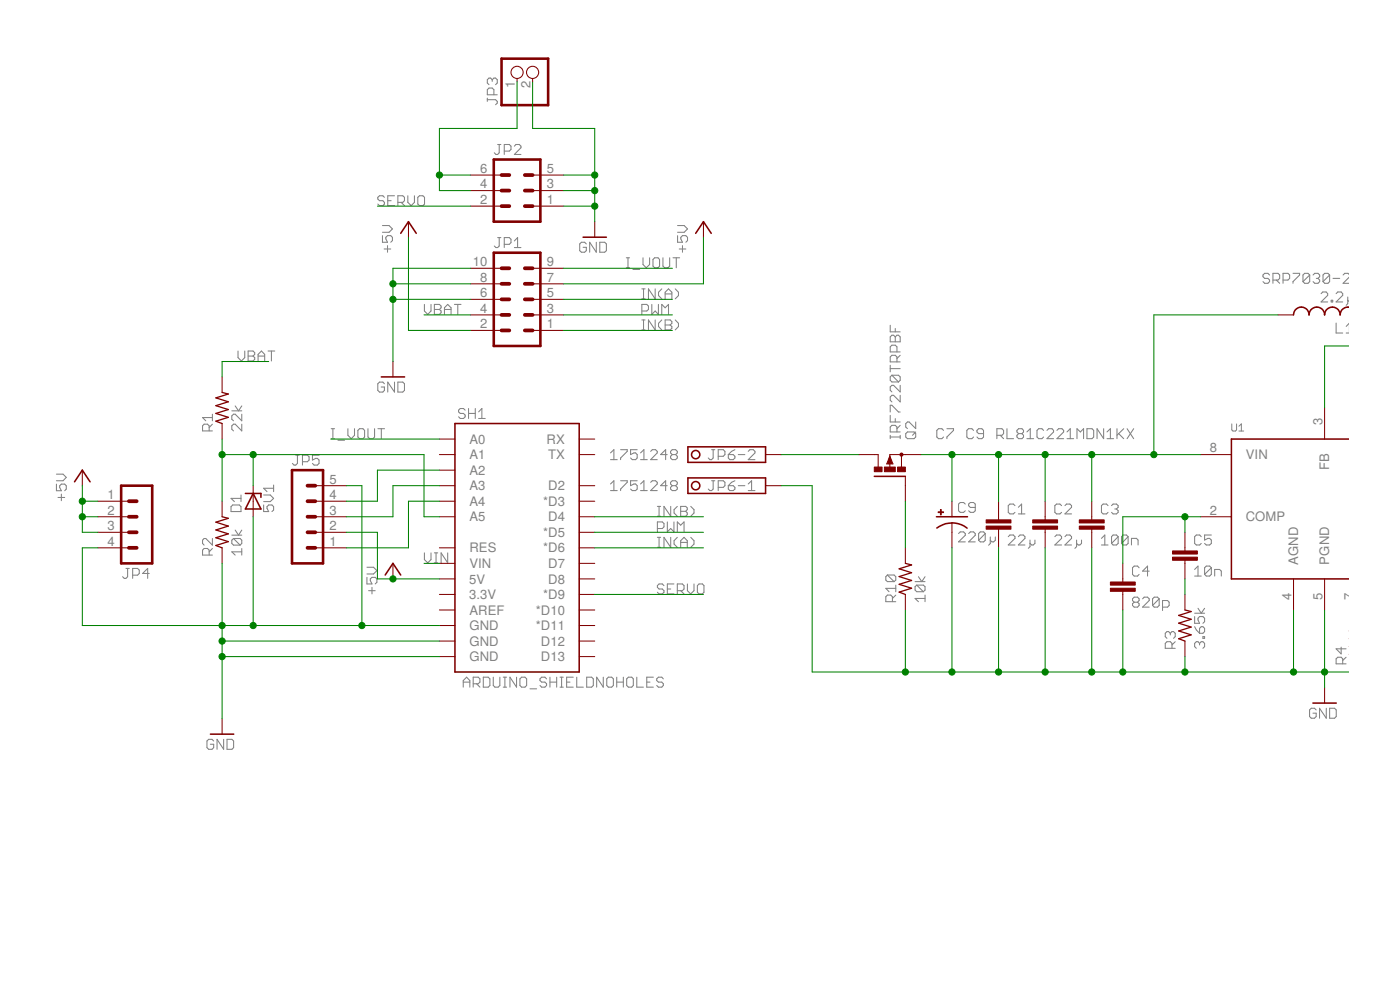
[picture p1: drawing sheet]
<svg xmlns="http://www.w3.org/2000/svg" width="229mm" height="163mm" viewBox="0 0 229 163" stroke-linecap="round" stroke-linejoin="round" font-family="sans-serif">
<defs><g id="words">
<g font-size="2.1" fill="#808080">
<text x="84.2" y="14.4" transform="rotate(-90 84.2 14.4)">1</text>
<text x="86.8" y="14.4" transform="rotate(-90 86.8 14.4)">2</text>
<text x="78.5" y="28.3">6</text>
<text x="89.4" y="28.3">5</text>
<text x="78.5" y="33.3">2</text>
<text x="78.5" y="30.8">4</text>
<text x="89.4" y="33.3">1</text>
<text x="89.4" y="30.8">3</text>
<text x="77.3" y="43.5">10</text>
<text x="78.5" y="46">8</text>
<text x="89.4" y="46">7</text>
<text x="89.4" y="43.5">9</text>
<text x="78.5" y="53.7">2</text>
<text x="78.5" y="51.1">4</text>
<text x="78.5" y="48.6">6</text>
<text x="89.4" y="53.7">1</text>
<text x="89.4" y="51.1">3</text>
<text x="89.4" y="48.6">5</text>
<text x="216.3" y="69.4" transform="rotate(-90 216.3 69.4)">3</text>
<text x="76.8" y="72.5">A0</text>
<text x="76.8" y="75.1">A1</text>
<text x="76.8" y="77.6">A2</text>
<text x="89.4" y="72.5">RX</text>
<text x="89.6" y="75.1">TX</text>
<text x="197.9" y="74">8</text>
<text x="203.7" y="75.1">VIN</text>
<text x="217.4" y="76.9" transform="rotate(-90 217.4 76.9)">FB</text>
<text x="17.6" y="81.6">1</text>
<text x="53.9" y="81.6">4</text>
<text x="53.9" y="79">5</text>
<text x="76.8" y="80.2">A3</text>
<text x="76.8" y="82.7">A4</text>
<text x="88.8" y="82.7">*D3</text>
<text x="89.7" y="80.2">D2</text>
<text x="17.6" y="84.1">2</text>
<text x="17.6" y="86.7">3</text>
<text x="17.6" y="89.2">4</text>
<text x="53.9" y="89.2">1</text>
<text x="53.9" y="86.7">2</text>
<text x="53.9" y="84.1">3</text>
<text x="76.8" y="85.2">A5</text>
<text x="88.8" y="87.8">*D5</text>
<text x="89.7" y="85.2">D4</text>
<text x="197.9" y="84.1">2</text>
<text x="203.7" y="85.2">COMP</text>
<text x="76.7" y="95.4">5V</text>
<text x="76.8" y="92.9">VIN</text>
<text x="76.8" y="90.3">RES</text>
<text x="88.8" y="90.3">*D6</text>
<text x="89.7" y="92.9">D7</text>
<text x="89.7" y="95.4">D8</text>
<text x="212.3" y="92.3" transform="rotate(-90 212.3 92.3)">AGND</text>
<text x="217.4" y="92.3" transform="rotate(-90 217.4 92.3)">PGND</text>
<text x="76.7" y="97.9">3.3V</text>
<text x="76.8" y="100.5">AREF</text>
<text x="87.6" y="100.5">*D10</text>
<text x="88.8" y="97.9">*D9</text>
<text x="211.2" y="98.2" transform="rotate(-90 211.2 98.2)">4</text>
<text x="216.3" y="98.2" transform="rotate(-90 216.3 98.2)">5</text>
<text x="221.4" y="98.2" transform="rotate(-90 221.4 98.2)">7</text>
<text x="76.8" y="103">GND</text>
<text x="76.8" y="105.5">GND</text>
<text x="87.6" y="103">*D11</text>
<text x="88.5" y="105.5">D12</text>
<text x="76.8" y="108.1">GND</text>
<text x="88.5" y="108.1">D13</text>
</g>
</g></defs>
<g fill="none" stroke="#808080" stroke-width=".17">
<path d="M79.7 16.3h1.3l.3 .3v.2l-.3 .3M79.7 16v.6M80.5 13l.3-.2h.2l.3 .2v.6l-.3 .2M80.5 13l-.3-.2h-.2l-.3 .2v.6l.3 .2M80.5 13v.3M80.8 15.5v-.8l-.3-.3h-.5l-.3 .3v.8h1.6M62.5 38.5v1.1h.9l-.3-.5v-.3l.3-.3h.5l.3 .3v.5l-.3 .3M62.5 36.9h1.1l.6 .5-.6 .6h-1.1M62.9 32.3l-.3-.3h-.5l-.3 .3v.2l.3 .3h.5l.3 .3v.3l-.3 .2h-.5l-.3-.2M63.4 32.8h.6M64.5 32h-1.1v1.6h1.1M65.1 33.1h.8l.2-.3v-.5l-.2-.3h-.8v1.6"/>
<path d="M65.6 33.1l.5 .5M66.7 32v1.1l.5 .5 .6-.5v-1.1M68.3 32.3l.3-.3h.6l.2 .3v1.1l-.2 .2h-.6l-.3-.2zM81.4 38.8h.5M81.4 23.6h.5M81.6 38.8v1.4l-.2 .3h-.3l-.3-.3M81.6 23.6v1.4l-.2 .3h-.3l-.3-.3M82.5 39.9h.8l.3-.2v-.6l-.3-.3h-.8v1.7M82.5 24.7h.8l.3-.3v-.5l-.3-.3h-.8v1.7M84.1 39.4l.5-.6v1.7M84.1 23.9l.3-.3h.5l.3 .3v.3l-1.1 1.1h1.1M95.9 39.9l-.3-.3h-.5l-.3 .3v1.1l.3 .2h.5l.3-.2v-.6h-.5"/>
<path d="M97.5 39.6v1.6l-1.1-1.6v1.6M98.1 39.6h.8l.3 .3v1.1l-.3 .2h-.8zM110.8 38.5v1.1h.8l-.3-.5v-.3l.3-.3h.6l.2 .3v.5l-.2 .3M110.8 36.9h1.1l.5 .5-.5 .6h-1.1M38.9 57.4v1.1l.6 .5 .5-.5v-1.1M40.6 57.4h.8l.3 .3v.2l-.3 .3 .3 .3v.2l-.3 .3h-.8zM40.6 58.2h.8M42.2 58.2h1.1M42.2 59v-1.1l.6-.5 .5 .5v1.1M43.8 57.4h1.1M44.4 57.4v1.6M62.8 40.7h1.1"/>
<path d="M63.4 40.2v1M69.4 49.8v1l.6 .6 .5-.6v-1M71 49.8h.9l.2 .2v.3l-.2 .3 .2 .2v.3l-.2 .3h-.9zM71 50.6h.9M72.7 50.6h1.1M72.7 51.4v-1.1l.5-.5 .6 .5v1.1M74.3 49.8h1.1M74.9 49.8v1.6M84.1 40.5h1.1M102.4 43.8h.6M102.4 42.1h.6M102.7 42.1v1.7"/>
<path d="M103.5 44h1.1M105 50.8h.8l.2-.2v-.6l-.2-.2h-.8v1.6M105 53.9h.5M105 52.3h.5M105 48.9h.5M105 47.2h.5M105.2 42.1v1.1l.5 .6 .5-.6v-1.1M105.2 47.2v1.7M105.2 52.3v1.6M106.6 49.8v1.6l.5-.6 .6 .6v-1.6M106.8 42.4l.3-.3h.5l.3 .3v1.1l-.3 .3h-.5l-.3-.3zM107.1 47.2v1.7l-1.1-1.7v1.7"/>
<path d="M107.1 52.3v1.6l-1.1-1.6v1.6M108.2 52.3l-.5 .6v.5l.5 .5M108.2 47.2l-.5 .6v.5l.5 .6M108.2 51.4v-1.6l.6 .5 .5-.5v1.6M108.4 42.1v1.4l.3 .3h.5l.3-.3v-1.4M108.8 52.3h.8l.3 .3v.3l-.3 .2 .3 .3v.3l-.3 .2h-.8zM108.8 48.9v-1.1l.5-.6 .6 .6v1.1M108.8 53.1h.8M108.8 48h1.1M110.1 42.1h1M110.4 52.3l.6 .6v.5l-.6 .5M110.4 47.2l.6 .6v.5l-.6 .6"/>
<path d="M110.6 42.1v1.7M111.1 40.7h1.1M111.6 40.2v1M145.6 55.1l.3-.3h.2l.3 .3 .3-.3h.2l.3 .3v.8h-1.6zM145.6 53.2v1.1h1.6M145.6 59.7v1.1M146.4 53.7v.6M146.4 55.1v.8M146.7 57.5v-.8l-.3-.3h-.5l-.3 .3v.8h1.6M146.7 59.2v-.8l-.3-.3h-.5l-.3 .3v.8h1.6M147.2 58.1l-.5 .5M207.6 45l-.3-.3h-.5l-.3 .3v.2l.3 .3h.5l.3 .3v.2l-.3 .3h-.5l-.3-.3"/>
<path d="M208.2 45.8h.8l.3-.3v-.5l-.3-.3h-.8v1.6M208.7 45.8l.6 .5M209.8 45.8h.8l.3-.3v-.5l-.3-.3h-.8v1.6M211.5 44.7h1v.3l-1 1v.3M214.2 45l-.3-.3h-.5l-.3 .3v1M214.2 45v1l-.3 .3h-.5l-.3-.3M214.2 45l-1.1 1M214.7 45l.3-.3h.5l.3 .3v.2l-.3 .3M215.3 45.5h.2M215.5 45.5l.3 .3v.2l-.3 .3h-.5l-.3-.3M216 48l.3-.3h.6l.2 .3v.3l-1.1 1.1h1.1M217.4 45l-.2-.3h-.6l-.2 .3v1"/>
<path d="M217.4 45v1l-.2 .3h-.6l-.2-.3M217.4 45l-1 1M217.7 49.1h.3v.3h-.3zM218 45.5h1.1M218.5 48l.3-.3h.5l.3 .3v.3l-1.1 1.1h1.1M218.5 52.8v1.6h1.1M220.2 54.4h.3M220.4 48.6v1l-.2 .3M220.4 49.1l.1 .1M220.5 44.7h-.6l-.3 .3M220.5 45.5l-.9 .8h.9M220.5 53l-.3 .4"/>
<path d="M9.2 79.1v1.1h.8l-.2-.5v-.3l.2-.3h.6l.2 .3v.5l-.2 .3M9.2 77.5h1.1l.5 .5-.5 .6h-1.1M34.2 70.4v-.8l-.3-.3h-.5l-.3 .3v.8h1.6M34.7 69.3l-.5 .6M34.7 68.3h-1.6l.6 .5M34.7 67.7v1.1M37.9 67.2h1.6M38.5 66.4l.5 .8 .5-.8M39.5 67.7v1.1l-1-1.1h-.3l-.3 .3v.5l.3 .3M39.5 69.3v1.1l-1-1.1h-.3l-.3 .3v.6l.3 .2M44.7 79.3v1.1M44.7 79.8h-1.6l.6 .6"/>
<path d="M48.4 74.4h.5M48.6 74.4v1.4l-.2 .2h-.3l-.3-.2M49.5 75.5h.8l.2-.3v-.5l-.2-.3h-.8v1.6M52.2 74.4h-1.1v.8l.5-.3h.3l.3 .3v.6l-.3 .2h-.5l-.3-.2M54.2 70.1h.5M54.2 71.7h.5M54.4 70.1v1.6M55.3 72h1M56.9 70.1v1.1l.5 .5 .6-.5v-1.1M58.8 70.1h.6l.2 .3v1l-.2 .3h-.6l-.3-.3v-1zM60.2 70.1v1.3l.3 .3h.5l.3-.3v-1.3M61.8 70.1h1.1"/>
<path d="M62.4 70.1v1.6M62.9 62.7l-.3-.2h-.5l-.3 .2v1.1l.3 .3h.5l.3-.3v-.5h-.6M64.5 62.5v1.6l-1.1-1.6v1.6M65.1 62.5h.8l.2 .2v1.1l-.2 .3h-.8zM76.1 67.1l-.3-.3h-.5l-.3 .3v.2l.3 .3h.5l.3 .3v.2l-.3 .3h-.5l-.3-.3M76.6 67.6h1.1M76.6 66.8v1.6M77.7 66.8v1.6M78.3 68.4h1.1M78.3 67.3l.5-.5v1.6M99.8 79.1l.6-.5v1.6M99.8 74l.6-.5v1.6"/>
<path d="M99.8 75.1h1.1M101.5 78.6h1.1v.2l-1.1 1.1v.3M101.5 73.5h1.1v.3l-1.1 1.1v.2M104.2 78.6h-1.1v.8l.6-.3h.2l.3 .3v.5l-.3 .3h-.5l-.3-.3M104.2 73.5h-1.1v.8l.6-.3h.2l.3 .3v.6l-.3 .2h-.5l-.3-.2M104.8 79.1l.5-.5v1.6M104.8 74l.5-.5v1.6M104.8 75.1h1.1M106.4 78.8l.3-.2h.5l.3 .2v.3l-1.1 1.1h1.1M106.4 73.8l.3-.3h.5l.3 .3v.2l-1.1 1.1h1.1M109.1 74.3h-1.1l.9-.8v1.6M109.1 79.4h-1.1l.9-.8v1.6"/>
<path d="M109.9 79.4l-.2 .3v.2l.2 .3h.6l.3-.3v-.2l-.3-.3M109.9 79.4l-.2-.3v-.3l.2-.2h.6l.3 .2v.3l-.3 .3M109.9 79.4h.6M109.9 74.3l-.2-.3v-.2l.2-.3h.6l.3 .3v.2l-.3 .3M109.9 74.3l-.2 .3v.3l.2 .2h.6l.3-.2v-.3l-.3-.3M109.9 74.3h.6M116.4 78.6h.5M116.4 73.5h.5M116.6 78.6v1.3l-.2 .3h-.3l-.3-.3M116.6 73.5v1.4l-.2 .2h-.3l-.3-.2M117.5 79.7h.8l.3-.3v-.6l-.3-.2h-.8v1.6M117.5 74.6h.8l.3-.3v-.5l-.3-.3h-.8v1.6"/>
<path d="M119.1 79.4h.8l.3 .3v.2l-.3 .3h-.5l-.3-.3zM119.1 74.3h.8l.3 .3v.3l-.3 .2h-.5l-.3-.2zM120.2 78.6l-.6 .2-.5 .6M120.2 73.5l-.6 .3-.5 .5M120.7 79.4h1.1M120.7 74.3h1.1M122.4 73.8l.2-.3h.6l.3 .3v.2l-1.1 1.1h1.1M122.4 79.1l.5-.5v1.6M145.6 71.4h1.6M145.6 67.4v-1.1h.3l1 1.1h.3M145.6 67.9v1.1h1.6M145.6 71.2v.5"/>
<path d="M145.6 60.3h1.6M145.9 61.3h1l.3 .3v.6l-.3 .2M145.9 61.3l-.3 .3v.6l.3 .2h1M145.9 61.3l1 1.1M146.4 68.4v.6M146.7 70.6v-.8l-.3-.3h-.5l-.3 .3v.8h1.6M147.2 63v1.1l-1.1-1.1h-.2l-.3 .2v.6l.3 .3M147.2 64.6v1.1l-1.1-1.1h-.2l-.3 .3v.5l.3 .3M147.2 71.2v.5M147.2 69.5l-.5 .6M148.1 70.9l.3-.3h1.1l.3 .3v.5l-.3 .3h-1.1l-.3-.3zM149.8 69v1.1l-1.1-1.1h-.3l-.3 .3v.5l.3 .3"/>
<path d="M149.8 70.6l-.6 .6M154.3 70.4l-.3-.3h-.5l-.3 .3v1l.3 .3h.5l.3-.3M154.9 70.1h1v.3l-1 1v.3M159.2 70.4l-.3-.3h-.5l-.3 .3v1l.3 .3h.5l.3-.3M160.8 70.9h-.8l-.2-.3v-.2l.2-.3h.6l.2 .3v1l-.2 .3h-.6l-.2-.3M163 71.2h.9l.2-.3v-.5l-.2-.3h-.9v1.6M163.6 71.2l.5 .5M164.7 70.1v1.6h1.1M166.6 70.9l-.3-.3v-.2l.3-.3h.5l.3 .3v.2l-.3 .3M166.6 70.9l-.3 .3v.2l.3 .3h.5l.3-.3v-.2l-.3-.3M166.6 70.9h.5M167.9 71.7h1.1"/>
<path d="M167.9 70.6l.6-.5v1.6M170.7 70.4l-.3-.3h-.5l-.3 .3v1l.3 .3h.5l.3-.3M171.2 70.4l.3-.3h.5l.3 .3v.2l-1.1 1.1h1.1M172.8 70.4l.3-.3h.6l.2 .3v.2l-1.1 1.1h1.1M174.5 71.7h1.1M174.5 70.6l.5-.5v1.6M176.1 71.7v-1.6l.6 .5 .5-.5v1.6M177.8 70.1h.8l.3 .3v1l-.3 .3h-.8zM180.5 70.1v1.6l-1.1-1.6v1.6M181 71.7h1.1M181 70.6l.6-.5v1.6M182.7 70.1v1.6"/>
<path d="M182.9 70.9l.9 .8M183.8 70.1l-1.1 1.1M184.3 70.1l1.1 1.6M185.4 70.1l-1.1 1.6M9.5 81.3h1.1M10 80.8v1.1M20.6 92.9h.5M20.9 92.9v1.4l-.3 .3h-.3l-.3-.3M21.7 94h.8l.3-.3v-.5l-.3-.3h-.8v1.7M24.4 93.7h-1.1l.9-.8v1.7M34.2 90.7v-.8l-.3-.2h-.5l-.3 .2v.8h1.6M34.7 88v1.1l-1-1.1h-.3l-.3 .3v.5l.3 .3"/>
<path d="M34.7 89.7l-.5 .5M37.8 82.8l.3-.3h1l.3 .3v.8h-1.6zM37.9 87.5h1.6M38.2 88h1.1l.2 .3v.5l-.2 .3M38.2 88l-.3 .3v.5l.3 .3h1.1M38.2 88l1.1 1.1M38.5 86.7l.5 .8 .5-.8M39.4 80.9v1.1M39.4 81.5h-1.6l.5 .5M39.5 89.7v1M39.5 90.2h-1.6l.6 .5M43.1 82.5v1.1h.8l-.2-.5v-.3l.2-.3h.6l.2 .3v.6l-.2 .2"/>
<path d="M43.1 80.9h1.1l.5 .6-.5 .5h-1.1M60 94.4v1.1h.8l-.2-.6v-.3l.2-.2h.6l.2 .2v.6l-.2 .3M60 92.7h1.1l.5 .6-.5 .5h-1.1M60.3 96.6h1.1M60.8 96v1.1M69.4 90.4v1.1l.6 .5 .5-.5v-1.1M71 92h.6M71 90.4h.6M71.3 90.4v1.6M73.2 90.4v1.6l-1.1-1.6v1.6M99.8 80.2h1.1M104.8 80.2h1.1"/>
<path d="M107.5 86.4h.8l.3-.3v-.5l-.3-.3h-.8v1.6M107.5 84.4h.5M107.5 82.8h.5M107.5 89.5h.5M107.5 87.8h.5M107.8 82.8v1.6M107.8 87.8v1.7M108.6 95.7l-.3-.2h-.5l-.3 .2v.3l.3 .3h.5l.3 .3v.2l-.3 .3h-.5l-.3-.3M109.1 85.3v1.6l.6-.5 .5 .5v-1.6M109.1 96.3h.6M109.7 82.8v1.6l-1.1-1.6v1.6M109.7 87.8v1.7l-1.1-1.7v1.7"/>
<path d="M110.2 95.5h-1.1v1.6h1.1M110.8 96.6h.8l.3-.3v-.6l-.3-.2h-.8v1.6M110.8 86.9v-1.6l.5 .6 .6-.6v1.6M110.8 82.8l-.6 .5v.6l.6 .5M110.8 87.8l-.6 .6v.5l.6 .6M111.3 82.8h.8l.3 .2v.3l-.3 .3 .3 .3v.2l-.3 .3h-.8zM111.3 89.5v-1.1l.6-.6 .5 .6v1.1M111.3 83.6h.8M111.3 88.7h1.1M111.3 96.6l.6 .5M112.4 95.5v1.1l.5 .5 .6-.5v-1.1M113 82.8l.5 .5v.6l-.5 .5"/>
<path d="M113 87.8l.5 .6v.5l-.5 .6M114.3 95.5h.6l.2 .2v1.1l-.2 .3h-.6l-.3-.3v-1.1zM122.4 80.2h1.1M145.1 94l-.2 .3v.5l.2 .3h1.1M145.1 94h1.1l.3 .3v.5l-.3 .3M145.1 94l1.1 1.1M145.9 98.4v-.8l-.2-.3h-.6l-.2 .3v.8h1.6M146.5 97.3l-.6 .5M146.5 96.2h-1.6l.5 .5M146.5 95.7v1M149.6 95.1h1.7M149.9 95.7h1.1l.3 .2v.6l-.3 .2"/>
<path d="M149.9 95.7l-.3 .2v.6l.3 .2h1.1M149.9 95.7l1.1 1M150.2 94.3l.5 .8 .6-.8M151.3 97.8h-1.7l.6 .6M151.3 97.3v1.1M156.8 87.2l.2-.2h.6l.3 .2v.3l-1.1 1.1h1.1M157.9 82.4l-.3-.3h-.6l-.2 .3v1.1l.2 .3h.6l.3-.3M158.4 87.2l.3-.2h.5l.3 .2v.3l-1.1 1.1h1.1M159.5 83h-.8l-.3-.3v-.3l.3-.3h.5l.3 .3v1.1l-.3 .3h-.5l-.3-.3M161.1 87.2l-.2-.2h-.6l-.3 .2v1.1M161.1 87.2v1.1l-.2 .3h-.6l-.3-.3M161.1 87.2l-1.1 1.1"/>
<path d="M161.9 87.8v1.1l-.2 .2M162.8 87.8v.5l-.3 .3h-.3l-.3-.3M164.9 87.7l.3-.2h.5l.3 .2v.3l-1.1 1.1h1.1M166 82.7l-.3-.3h-.5l-.3 .3v1.1l.3 .2h.5l.3-.2M166.5 87.7l.3-.2h.5l.3 .2v.3l-1.1 1.1h1.1M166.5 82.9l.6-.5v1.6M166.5 84h1.1M168.4 88.3v1.1l-.2 .2M169.2 88.3v.5l-.2 .3h-.3l-.3-.3M172.5 87.7l.3-.2h.5l.3 .2v.3l-1.1 1.1h1.1M173.6 82.7l-.3-.3h-.5l-.3 .3v1.1l.3 .2h.5l.3-.2M174.2 87.7l.2-.2h.6l.2 .2v.3l-1 1.1h1"/>
<path d="M174.2 82.7l.2-.3h.6l.2 .3v.2l-1 1.1h1M176.1 88.3v1.1l-.3 .2M176.9 88.3v.5l-.3 .3h-.3l-.2-.3M180.1 89.1h1.1M180.1 88l.6-.5v1.6M181.2 82.7l-.2-.3h-.6l-.3 .3v1.1l.3 .2h.6l.2-.2M181.8 82.7l.2-.3h.6l.3 .3v.2l-.3 .3M182.3 83.2h.3M182.6 83.2l.3 .3v.3l-.3 .2h-.6l-.2-.2M182.9 87.7v1.1l-.3 .3h-.6l-.2-.3M182.9 87.7l-.3-.2h-.6l-.2 .2v1.1M182.9 87.7l-1.1 1.1"/>
<path d="M184.5 87.7v1.1l-.3 .3h-.5l-.3-.3M184.5 87.7l-.3-.2h-.5l-.3 .2v1.1M184.5 87.7l-1.1 1.1M185 89.1v-1.1h.9l.2 .3v.8M185.5 98.4l-.3-.2v-.3l.3-.3h.5l.3 .3v.3l-.3 .2M185.5 98.4l-.3 .3v.3l.3 .3h.5l.3-.3v-.3l-.3-.3M185.5 98.4h.5M186.3 92.8l-.3-.3h-.5l-.3 .3v1.1l.3 .3h.5l.3-.3M186.9 97.9l.2-.3h.6l.2 .3v.3l-1 1.1h1M187.9 93.4h-1l.8-.9v1.7M189.6 97.9l-.3-.3h-.5l-.3 .3v1.1M189.6 97.9v1.1l-.3 .3h-.5l-.3-.3"/>
<path d="M189.6 97.9l-1.1 1.1M190.1 99.3h.8l.3-.3v-.6l-.3-.2h-.8v1.6M195.4 93.1l.5-.6v1.7M195.4 94.2h1M195.9 99.4l.5 .8 .6-.8M196.4 87.7l-.2-.2h-.6l-.2 .2v1.1l.2 .3h.6l.2-.3M198.1 87.5h-1.1v.8l.5-.3h.3l.3 .3v.5l-.3 .3h-.5l-.3-.3M198.1 92.8v1.1l-.3 .3h-.5l-.3-.3M198.1 92.8l-.3-.3h-.5l-.3 .3v1.1M198.1 92.8l-1.1 1.1M198.6 94.2v-1.1h.9l.2 .3v.8M75.8 112.3v-1l.5-.6 .5 .6v1"/>
<path d="M75.8 111.5h1M77.4 111.8h.8l.3-.3v-.5l-.3-.3h-.8v1.6M77.9 111.8l.6 .5M79 110.7h.8l.3 .3v1.1l-.3 .2h-.8zM80.7 110.7v1.4l.2 .2h.6l.2-.2v-1.4M82.3 110.7h.5M82.3 112.3h.5M82.6 110.7v1.6M84.5 110.7v1.6l-1.1-1.6v1.6M85.3 110.7h.6l.2 .3v1.1l-.2 .2h-.6l-.3-.2v-1.1zM86.7 112.6h1.1M89.4 111l-.3-.3h-.5l-.3 .3v.3l.3 .2h.5l.3 .3v.3l-.3 .2h-.5l-.3-.2"/>
<path d="M89.9 111.5h1.1M89.9 110.7v1.6M91 110.7v1.6M91.6 110.7h.5M91.6 112.3h.5M91.8 110.7v1.6M92.7 111.5h.5M93.7 110.7h-1v1.6h1M94.3 110.7v1.6h1.1M95.9 110.7h.9l.2 .3v1.1l-.2 .2h-.9zM98.7 110.7v1.6l-1.1-1.6v1.6M99.5 110.7h.5l.3 .3v1.1l-.3 .2h-.5l-.3-.2v-1.1z"/>
<path d="M100.9 111.5h1M100.9 110.7v1.6M101.9 110.7v1.6M102.8 110.7h.5l.3 .3v1.1l-.3 .2h-.5l-.3-.2v-1.1zM104.1 110.7v1.6h1.1M105.8 111.5h.5M106.8 110.7h-1v1.6h1M108.5 111l-.3-.3h-.5l-.3 .3v.3l.3 .2h.5l.3 .3v.3l-.3 .2h-.5l-.3-.2M191.4 103.5l-.3-.2h-.3l-.2 .2v.6l.2 .3M191.4 103.5l.3-.2h.2l.3 .2v.6l-.3 .3M191.4 103.5v.3M191.7 106v-.8l-.3-.3h-.6l-.2 .3v.8h1.6"/>
<path d="M192.2 104.9l-.5 .5M195.4 100.8v1.1h.8l-.3-.6v-.2l.3-.3h.5l.3 .3v.5l-.3 .3M195.4 102.4l.2 .6 .6 .5M195.4 100.2h1.6M196.2 102.7l.2-.3h.3l.3 .3v.6l-.3 .2h-.5zM196.2 105.2l.2-.3h.3l.3 .3v.5l-.3 .3M196.2 105.2l-.3-.3h-.3l-.2 .3v.5l.2 .3M196.2 105.2v.2M196.7 104.1h.3v.3h-.3zM215.2 116.1l-.2-.3h-.6l-.2 .3v1l.2 .3h.6l.2-.3v-.5h-.5M216.9 115.8v1.6l-1.1-1.6v1.6M217.4 115.8h.8l.3 .3v1l-.3 .3h-.8z"/>
<path d="M219.3 105.8v1.1l-.8-.8h1.6M219.6 108.5v-.8l-.3-.3h-.5l-.3 .3v.8h1.6M220.1 107.4l-.5 .6M34.9 121.1l-.2-.2h-.6l-.3 .2v1.1l.3 .3h.6l.2-.3v-.5h-.5M36.6 120.9v1.6l-1.1-1.6v1.6M37.1 120.9h.8l.3 .2v1.1l-.3 .3h-.8z"/>
</g>
<path d="M201.4 69.3v1l.2 .2h.4l.2-.2v-1M202.6 70.5h.8M202.6 69.7l.4-.4v1.2" fill="none" stroke="#808080" stroke-width=".16"/>
<g fill="none" stroke="#800000" stroke-width=".25">
<path d="M65.5 38.1l1.3-1.9 1.3 1.9M95.4 38.8h3.8M113.8 38.1l1.2-1.9 1.3 1.9M220.5 50.2a1.27 1.27 0 0 0-1.3 1.3 1.27 1.27 0 0 0-1.3-1.3 1.27 1.27 0 0 0-1.3 1.3 1.27 1.27 0 0 0-1.3-1.3 1.27 1.27 0 0 0-1.2 1.3 1.27 1.27 0 0 0-1.3-1.3 1.27 1.27 0 0 0-1.3 1.3M12.2 78.8l1.3-1.9 1.2 1.9M62.4 61.6h3.8M74.4 69.2h20.3v40.7h-20.3zM112.5 78.1h12.7v2.6h-12.7zM112.5 73h12.7v2.6h-12.7zM143 77.9h5.1M220.5 71.8h-19.1v22.8h19.1M40.1 80.7h2.6v.6"/>
<path d="M41.4 80.7l1.3 2.5h-2.6zM63 94l1.3-1.9 1.2 1.9M153.1 84.5h5.1M153.2 86.3a4 4 0 0 1 5 0M214.7 114.9h3.8M34.4 120h3.8"/>
<circle cx="113.8" cy="79.4" r=".68"/>
<circle cx="113.8" cy="74.3" r=".68"/>
</g>
<g fill="none" stroke="#800000" stroke-width=".17">
<path d="M84.6 12.8v.6M87.1 12.8v.6M66.8 36.2v2.6M76.9 33.7h5.1M76.9 31.2h5.1M76.9 28.6h5.1M87.1 33.7h5.1M87.1 31.2h5.1M87.1 28.6h5.1M97.3 36.2v2.6M115 36.2v2.6M64.3 59.1v2.5"/>
<path d="M76.9 54h5.1M76.9 51.5h5.1M76.9 48.9h5.1M76.9 46.4h5.1M76.9 43.9h5.1M87.1 54h5.1M87.1 51.5h5.1M87.1 48.9h5.1M87.1 46.4h5.1M87.1 43.9h5.1M209 51.5h2.5M13.5 76.9v2.5"/>
<path d="M36.3 61.6v2.6M36.3 69.2v2.6M41.4 79.4v5.1M51.6 79.4h5M71.9 71.8h2.5M71.9 74.3h2.5M71.9 79.4h2.5M71.9 76.9h2.5M94.7 71.8h2.6M94.7 74.3h2.6M94.7 79.4h2.6M125.2 74.3h2.5"/>
<path d="M125.2 79.4h2.5M140.4 74.3h3.2v2M145.5 75.7v.9M145.5 74.6l.5 1.2h-1zM147.4 74.3v2M148.1 77.9v4M150.6 74.3h-5.1v.3M196.3 74.3h5.1M216.6 66.7v5.1M16 81.9h5.1M16 84.5h5.1M16 87h5.1"/>
<path d="M16 89.6h5.1M36.3 81.9v2.6M36.3 89.6v2.5M51.6 81.9h5M51.6 84.5h5M51.6 87h5M51.6 89.6h5M64.3 92.1v2.5M71.9 81.9h2.5M71.9 84.5h2.5M71.9 89.6h2.5M71.9 92.1h2.5"/>
<path d="M71.9 94.6h2.5M71.9 97.2h2.5M71.9 99.7h2.5M94.7 81.9h2.6M94.7 84.5h2.6M94.7 87h2.6M94.7 89.6h2.6M94.7 92.1h2.6M94.7 94.6h2.6M94.7 97.2h2.6M94.7 99.7h2.6M148.1 89.6v2.5"/>
<path d="M148.1 97.2v2.5M155.7 81.9v2.6M155.7 85.5v4.1M163.3 81.9v3.1M163.3 86.5v3.1M170.9 81.9v3.1M170.9 86.5v3.1M178.5 81.9v3.1M178.5 86.5v3.1M183.6 92.1v3M183.6 96.7v3M193.8 87v3.1"/>
<path d="M193.8 91.6v3M193.8 97.2v2.5M196.3 84.5h5.1M211.5 94.6v5.1M216.6 94.6v5.1M36.3 117.5v2.5M71.9 102.3h2.5M71.9 104.8h2.5M71.9 107.3h2.5M94.7 102.3h2.6M94.7 104.8h2.6M94.7 107.3h2.6"/>
<path d="M193.8 104.8v2.5M216.6 112.4v2.5"/>
<circle cx="84.6" cy="11.8" r=".99"/>
<circle cx="87.1" cy="11.8" r=".99"/>
</g>
<g fill="none" stroke="#800000" stroke-width=".42">
<path d="M82 9.6h7.6v7.6h-7.6zM80.8 26.1h7.6v10.1h-7.6zM80.8 41.3h7.6v15.3h-7.6zM19.8 79.4h5.1v12.7h-5.1zM47.8 76.9h5v15.2h-5z"/>
<circle cx="147.4" cy="74.3" r=".13"/>
</g>
<g fill="none" stroke="#800000" stroke-width=".61">
<path d="M82 28.6h1.3M82 31.2h1.3M82 33.7h1.3M85.8 28.6h1.3M85.8 31.2h1.3M85.8 33.7h1.3M82 43.9h1.3M82 46.4h1.3M82 48.9h1.3M82 51.5h1.3M82 54h1.3M85.8 43.9h1.3"/>
<path d="M85.8 46.4h1.3M85.8 48.9h1.3M85.8 51.5h1.3M85.8 54h1.3M50.3 79.4h1.3M21.1 87h1.3M21.1 84.5h1.3M21.1 81.9h1.3M21.1 89.6h1.3M50.3 87h1.3M50.3 84.5h1.3M50.3 81.9h1.3"/>
<path d="M50.3 89.6h1.3"/>
</g>
<path d="M36.3 64.2l1 .2-2 .6 2 .7-2 .6 2 .7-2 .6 2 .6-2 .7 1 .3M36.3 84.5l1 .2-2 .7 2 .6-2 .6 2 .7-2 .6 2 .6-2 .7 1 .4M148.1 92.1l1 .3-2.1 .6 2.1 .6-2.1 .7 2.1 .6-2.1 .6 2.1 .7-2.1 .6 1.1 .4M193.8 99.7l1 .3-2 .6 2 .6-2 .7 2 .6-2 .6 2 .7-2 .6 1 .4" fill="none" stroke="#800000" stroke-width=".21"/>
<g fill="#800000" stroke="#800000" stroke-width=".16">
<path d="M161.3 86h4v.5h-4z"/>
<path d="M161.3 85h4v.5h-4z"/>
<path d="M168.9 86h4.1v.5h-4.1z"/>
<path d="M168.9 85h4.1v.5h-4.1z"/>
<path d="M176.5 86h4.1v.5h-4.1z"/>
<path d="M176.5 85h4.1v.5h-4.1z"/>
<path d="M181.6 96.2h4.1v.5h-4.1z"/>
<path d="M181.6 95.1h4.1v.6h-4.1z"/>
<path d="M191.7 91.1h4.1v.5h-4.1z"/>
<path d="M191.7 90.1h4.1v.5h-4.1z"/>
<path d="M153.4 83.7h.9v.1h-.9z"/>
<path d="M153.8 83.3h.1v.9h-.1z"/>
<path d="M146.8 76.3h1.3v.8h-1.3z"/>
<path d="M143 76.3h1.3v.8h-1.3z"/>
<path d="M144.6 76.3h1.8v.8h-1.8z"/>
</g>
<path d="M145.5 75.5v.2h-.2l.2-.9 .3 .9" fill="none" stroke="#800000" stroke-width=".32"/>
<g fill="none" stroke="#008000" stroke-width=".17">
<path d="M84.6 13.4v7.6h-12.7v10.2h5M87.1 13.4v7.6h10.2v15.2M61.7 33.7h15.2M66.8 38.8v15.2h10.1M71.9 28.6h5M92.2 33.7h5.1M92.2 31.2h5.1M92.2 28.6h5.1M115 38.8v7.6h-22.8M43.9 59.1h-7.6v2.5M64.3 48.9h12.6M64.3 46.4h12.6"/>
<path d="M69.3 51.5h7.6M76.9 43.9h-12.6v15.2M92.2 48.9h17.8M92.2 43.9h17.8M92.2 51.5h17.8M92.2 54h17.8M209 51.5h-20.3v22.8M220.5 56.6h-3.9v10.1M13.5 79.4v7.6h2.5M36.3 71.8v10.1M36.3 74.3h33v10.2h2.6M41.4 74.3v5.1"/>
<path d="M54.1 71.8h17.8M56.6 79.4h2.6v22.9M71.9 79.4h-7.6v5.1h-7.7M71.9 76.9h-10.2v5h-5.1M127.7 79.4h5.1v30.5h87.7M127.7 74.3h12.7M150.6 74.3h45.7M155.7 74.3v7.6M163.3 74.3v7.6M170.9 74.3v7.6M178.5 74.3v7.6M13.5 84.5h2.5"/>
<path d="M13.5 81.9h2.5M16 89.6h-2.5v12.7h58.4M36.3 92.1v25.4M41.4 84.5v17.8M56.6 87h5.1v7.6h10.2M69.3 92.1h2.6M71.9 81.9h-5.1v7.7h-10.2M97.3 89.6h17.7M97.3 84.5h17.7M97.3 87h17.7M97.3 97.2h17.7M148.1 81.9v7.7"/>
<path d="M148.1 99.7v10.2M155.7 89.6v20.3M163.3 89.6v20.3M170.9 89.6v20.3M178.5 89.6v20.3M183.6 99.7v10.2M193.8 84.5v2.5M193.8 94.6v2.6M196.3 84.5h-12.7v7.6M211.5 99.7v10.2M216.6 99.7v12.7M36.3 107.3h35.6"/>
<path d="M36.3 104.8h35.6M193.8 107.3v2.6"/>
</g>
<g fill="#008000" stroke="#008000" stroke-width=".16">
<circle cx="64.3" cy="48.9" r=".51"/>
<circle cx="64.3" cy="46.4" r=".51"/>
<circle cx="36.3" cy="107.3" r=".51"/>
<circle cx="36.3" cy="104.8" r=".51"/>
<circle cx="36.3" cy="102.3" r=".51"/>
<circle cx="59.2" cy="102.3" r=".51"/>
<circle cx="41.4" cy="102.3" r=".51"/>
<circle cx="97.3" cy="33.7" r=".51"/>
<circle cx="97.3" cy="31.2" r=".51"/>
<circle cx="97.3" cy="28.6" r=".51"/>
<circle cx="193.8" cy="109.9" r=".51"/>
<circle cx="216.6" cy="109.9" r=".51"/>
<circle cx="183.6" cy="109.9" r=".51"/>
<circle cx="170.9" cy="109.9" r=".51"/>
<circle cx="178.5" cy="109.9" r=".51"/>
<circle cx="163.3" cy="109.9" r=".51"/>
<circle cx="155.7" cy="109.9" r=".51"/>
<circle cx="211.5" cy="109.9" r=".51"/>
<circle cx="148.1" cy="109.9" r=".51"/>
<circle cx="64.3" cy="94.6" r=".51"/>
<circle cx="13.5" cy="84.5" r=".51"/>
<circle cx="13.5" cy="81.9" r=".51"/>
<circle cx="36.3" cy="74.3" r=".51"/>
<circle cx="41.4" cy="74.3" r=".51"/>
<circle cx="71.9" cy="28.6" r=".51"/>
<circle cx="193.8" cy="84.5" r=".51"/>
<circle cx="163.3" cy="74.3" r=".51"/>
<circle cx="170.9" cy="74.3" r=".51"/>
<circle cx="178.5" cy="74.3" r=".51"/>
<circle cx="188.7" cy="74.3" r=".51"/>
<circle cx="155.7" cy="74.3" r=".51"/>
</g>
<use href="#words"/>
</svg>
